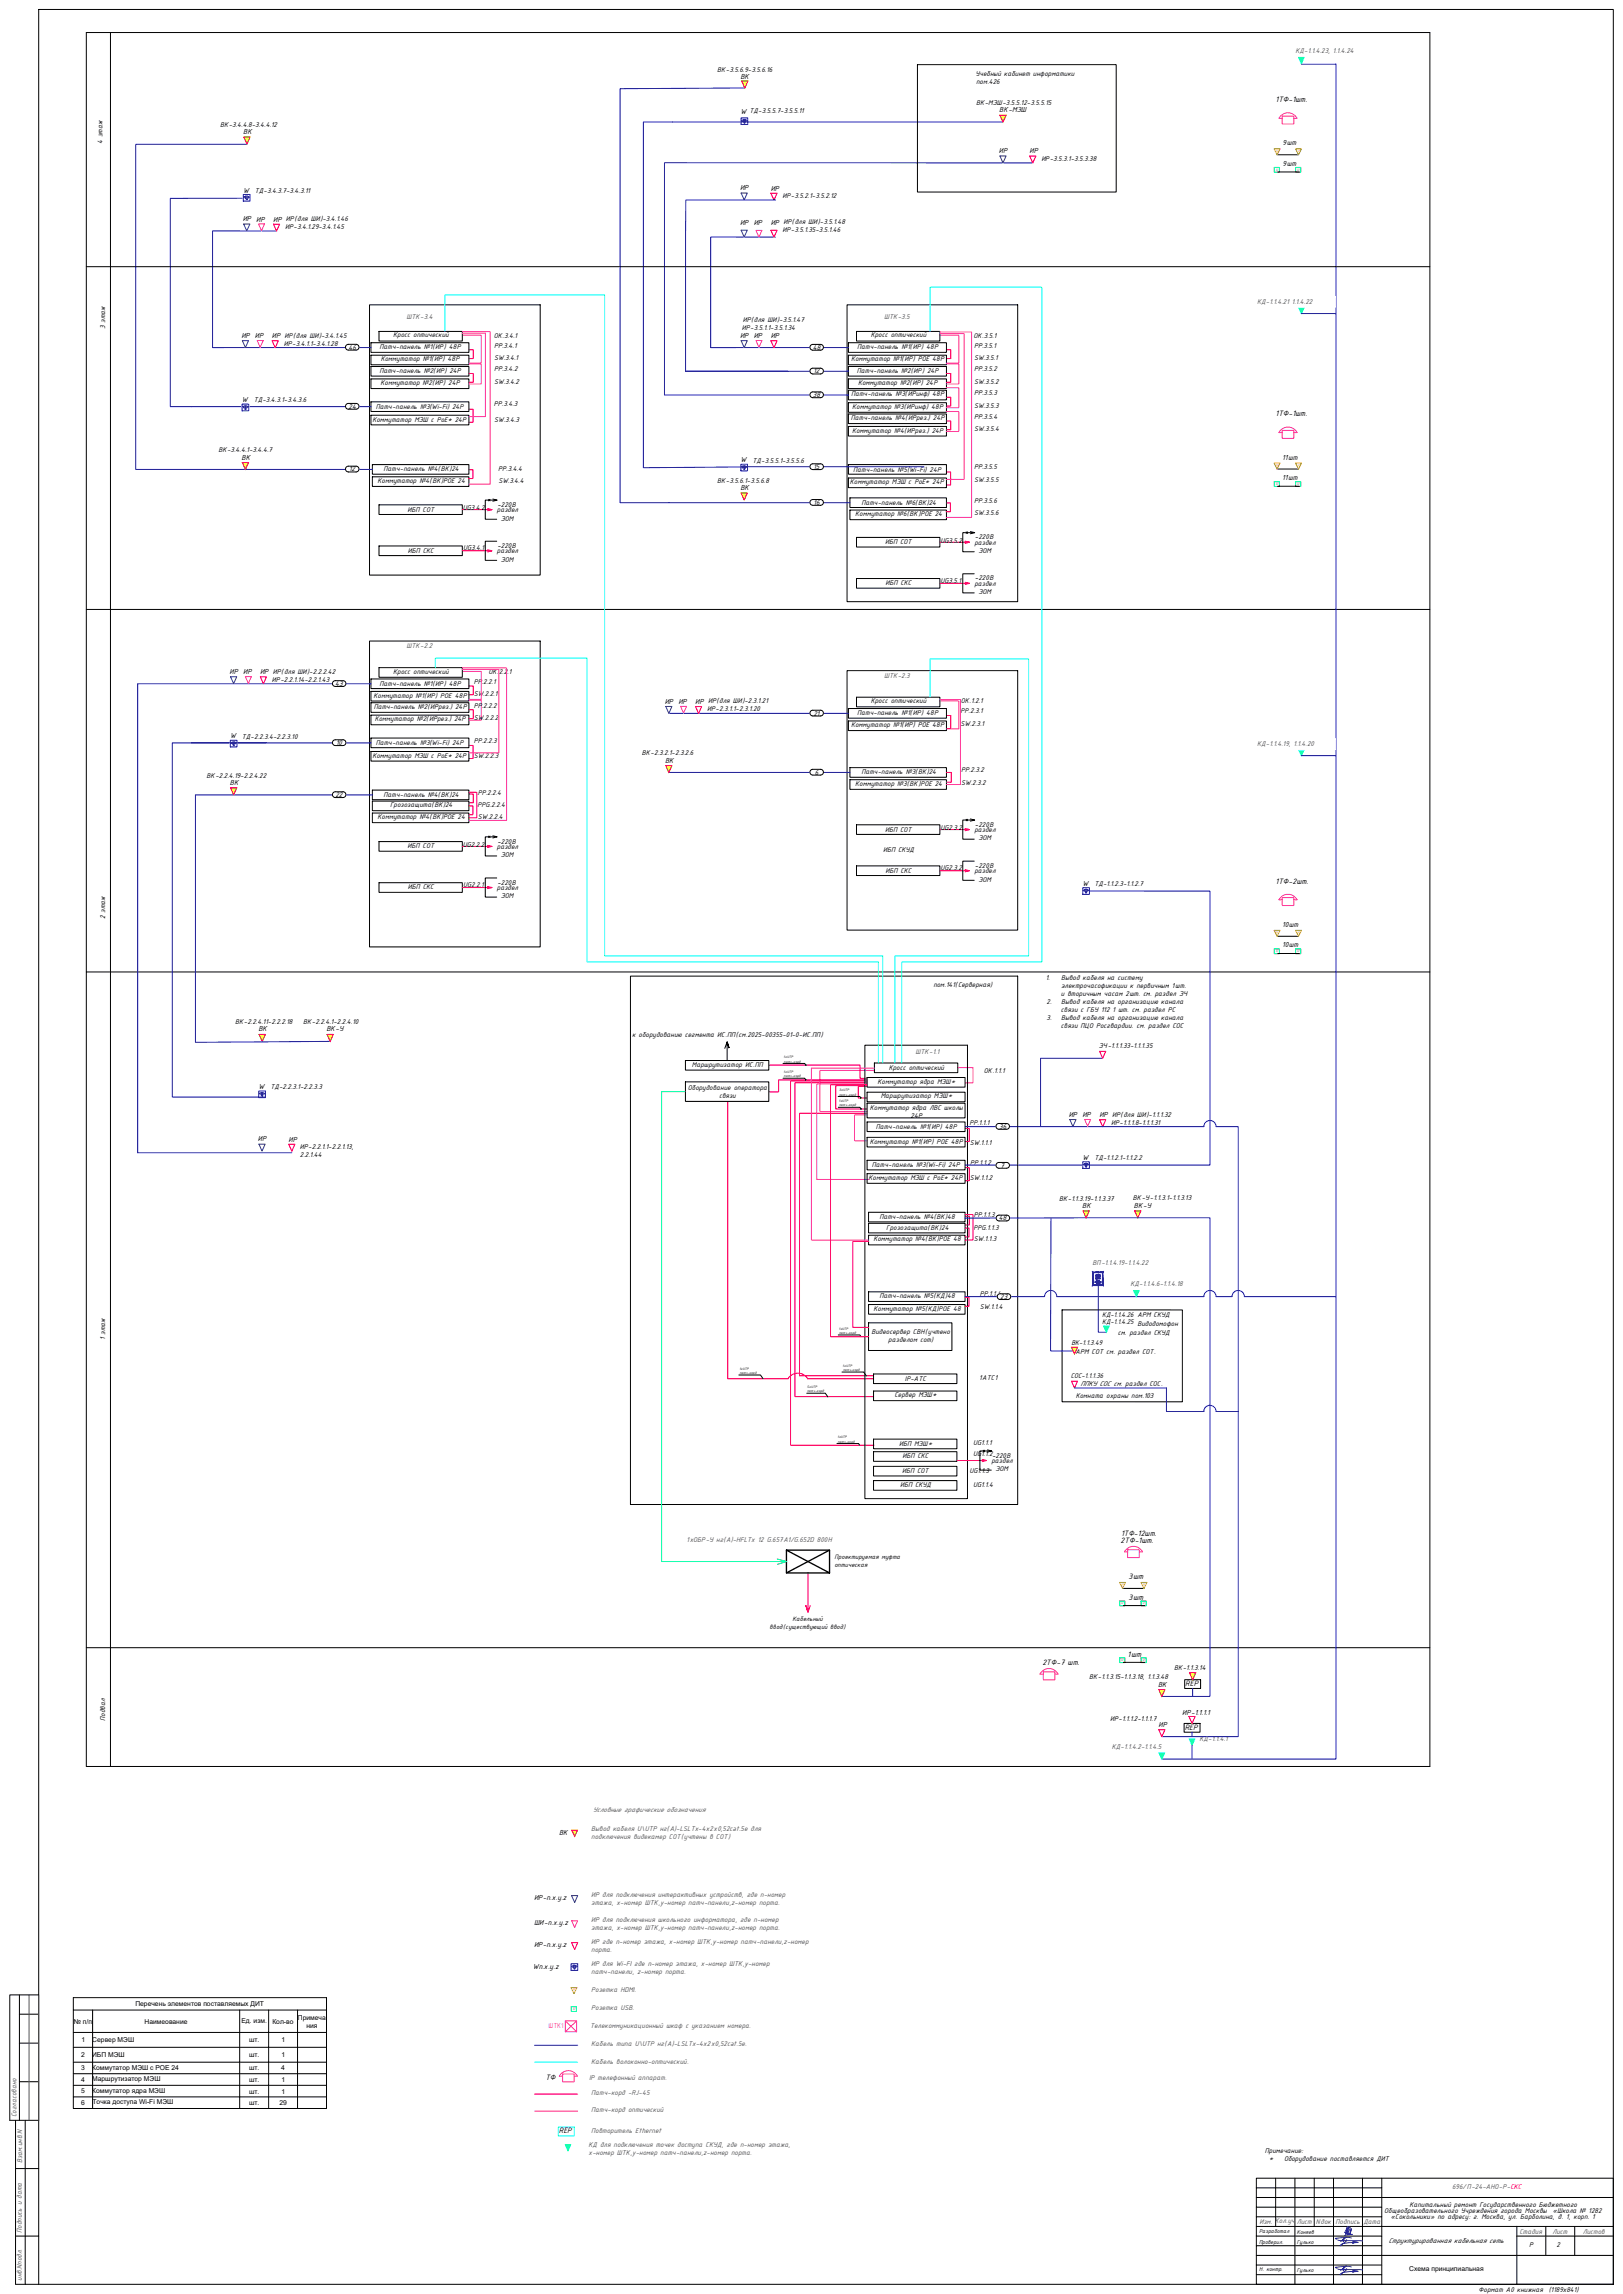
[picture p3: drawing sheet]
<svg xmlns="http://www.w3.org/2000/svg" width="841mm" height="1189mm" viewBox="0 0 841 1189" stroke-linecap="round" stroke-linejoin="round" font-family="sans-serif">
<defs><g id="words">
<g font-size="4.4">
<text x="661" y="53">1ТФ-1шт.</text>
<text x="661" y="216">1ТФ-1шт.</text>
<text x="661" y="458">1ТФ-2шт.</text>
<text x="581" y="796">1ТФ-12шт.</text>
<text x="581" y="800">2ТФ-1шт.</text>
<text x="585" y="819">3шт</text>
<text x="585" y="829">3шт</text>
<text x="540" y="863">2ТФ-7 шт.</text>
<text x="584" y="859">1шт</text>
<text x="614" y="874">REP</text>
<text x="614" y="896">REP</text>
<text x="283" y="1078">ТФ</text>
<text x="290" y="1106">REP</text>
</g>
<g font-size="4.1">
<text x="384" y="41">ВК</text>
<text x="384" y="59">W ТД-3.5.5.7-3.5.5.11</text>
<text x="518" y="58">ВК-МЭШ</text>
<text x="126" y="69">ВК</text>
<text x="665" y="75">9шт</text>
<text x="518" y="79">ИР</text>
<text x="533" y="79">ИР</text>
<text x="665" y="86">9шт</text>
<text x="126" y="100">W</text>
<text x="384" y="99">ИР</text>
<text x="399" y="99">ИР</text>
<text x="126" y="115">ИР ИР</text>
<text x="142" y="115">ИР ИР(для ШИ)-3.4.1.46</text>
<text x="384" y="116">ИР ИР</text>
<text x="399" y="117">ИР ИР(для ШИ)-3.5.1.48</text>
<text x="125" y="175">ИР ИР</text>
<text x="141" y="175">ИР ИР(для ШИ)-3.4.1.45</text>
<text x="384" y="175">ИР ИР</text>
<text x="399" y="175">ИР</text>
<text x="125" y="208">W</text>
<text x="125" y="238">ВК</text>
<text x="384" y="240">W</text>
<text x="664" y="238">11шт</text>
<text x="664" y="249">11шт</text>
<text x="384" y="254">ВК</text>
<text x="119" y="349">ИР ИР</text>
<text x="135" y="349">ИР ИР(для ШИ)-2.2.2.42</text>
<text x="344" y="365">ИР ИР</text>
<text x="360" y="365">ИР ИР(для ШИ)-2.3.1.21</text>
<text x="119" y="383">W</text>
<text x="345" y="395">ВК</text>
<text x="119" y="407">ВК</text>
<text x="561" y="459">W</text>
<text x="664" y="480">10шт</text>
<text x="664" y="491">10шт</text>
<text x="134" y="535">ВК</text>
<text x="169" y="535">ВК-У</text>
<text x="134" y="564">W</text>
<text x="554" y="579">ИР ИР</text>
<text x="570" y="579">ИР ИР(для ШИ)-1.1.1.32</text>
<text x="134" y="592">ИР</text>
<text x="149" y="592">ИР</text>
<text x="561" y="601">W</text>
<text x="561" y="626">ВК</text>
<text x="588" y="626">ВК-У</text>
<text x="600" y="874">ВК</text>
<text x="613" y="889">ИР-1.1.1.1</text>
<text x="600" y="895">ИР</text>
<text x="290" y="951">ВК</text>
<text x="277" y="985">ИР-n.х.у.z</text>
<text x="277" y="998">ШИ-n.х.у.z</text>
<text x="277" y="1009">ИР-n.х.у.z</text>
<text x="276" y="1020">Wn.х.у.z</text>
</g>
<g font-size="4">
<text x="571" y="683">КД-1.1.4.26 АРМ СКУД</text>
<text x="571" y="686">КД-1.1.4.25</text>
<text x="555" y="697">ВК-1.1.3.49</text>
<text x="555" y="714">СОС-1.1.1.36</text>
</g>
<g font-size="3.9" fill="#545454">
<text x="671" y="28">КД-1.1.4.23, 1.1.4.24</text>
<text x="651" y="158">КД-1.1.4.21 1.1.4.22</text>
<text x="211" y="166">ШТК-3.4</text>
<text x="458" y="166">ШТК-3.5</text>
<text x="211" y="336">ШТК-2.2</text>
<text x="458" y="351">ШТК-2.3</text>
<text x="651" y="387">КД-1.1.4.19, 1.1.4.20</text>
<text x="474" y="546">ШТК-1.1</text>
<text x="566" y="656">ВП-1.1.4.19-1.1.4.22</text>
<text x="586" y="667">КД-1.1.4.6-1.1.4.18</text>
<text x="356" y="799">1хОБР-У нг(А)-HFLTx 12 G.657А1/G.652D 800Н</text>
<text x="622" y="902">КД-1.1.4.1</text>
<text x="576" y="906">КД-1.1.4.2-1.1.4.5</text>
<text x="307" y="939">Условные графические обозначения</text>
<text x="306" y="949">Вывод кабеля U\UTP нг(А)-LSLTx-4х2х0,52cat.5e для</text>
<text x="306" y="953">подключения видекамер СОТ(учтены в СОТ)</text>
<text x="306" y="983">ИР для подключения интерактивных устройств, где n-номер</text>
<text x="306" y="987">этажа, х-номер ШТК,y-номер патч-панели,z-номер порта.</text>
<text x="306" y="996">ИР для подключения школьного информатора, где n-номер</text>
<text x="306" y="1000">этажа, х-номер ШТК,y-номер патч-панели,z-номер порта.</text>
<text x="306" y="1008">ИР где n-номер этажа, х-номер ШТК,y-номер патч-панели,z-номер</text>
<text x="306" y="1012">порта.</text>
<text x="306" y="1019">ИР для Wi-FI где n-номер этажа, х-номер ШТК,y-номер</text>
<text x="306" y="1023">патч-панели, z-номер порта.</text>
<text x="306" y="1033">Розетка HDMI.</text>
<text x="306" y="1042">Розетка USB.</text>
<text x="306" y="1051">Телекоммуникационный шкаф с указанием номера.</text>
<text x="306" y="1061">Кабель типа U\UTP нг(А)-LSLTx-4х2х0,52cat.5e.</text>
<text x="306" y="1069">Кабель волоконно-оптический.</text>
<text x="305" y="1078">IP телефонный аппарат.</text>
<text x="306" y="1086">Патч-корд -RJ-45</text>
<text x="9" y="1097" transform="rotate(-90 9 1097)">Согласовано</text>
<text x="306" y="1094">Патч-корд оптический</text>
<text x="306" y="1105">Повторитель Ethernet</text>
<text x="305" y="1113">КД для подключения точек доступа СКУД, где n-номер этажа,</text>
<text x="11" y="1121" transform="rotate(-90 11 1121)">Взам.инв.N</text>
<text x="305" y="1117">х-номер ШТК,y-номер патч-панели,z-номер порта.</text>
<text x="752" y="1134">696/П-24-АНО-Р-СКС</text>
<text x="11" y="1157" transform="rotate(-90 11 1157)">Подпись и дата</text>
<text x="653" y="1153">Изм. Кол.уч</text>
<text x="672" y="1153">Лист</text>
<text x="682" y="1153">Nдок</text>
<text x="692" y="1153">Подпись</text>
<text x="707" y="1152">Дата</text>
<text x="787" y="1158">Стадия</text>
<text x="804" y="1158">Лист</text>
<text x="820" y="1158">Листов</text>
<text x="11" y="1182" transform="rotate(-90 11 1182)">инв.Nподл.</text>
</g>
<g font-size="3.9">
<text x="372" y="37">ВК-3.5.6.9-3.5.6.16</text>
<text x="506" y="40">Учебный кабинет информатики</text>
<text x="506" y="44">пом.426</text>
<text x="506" y="54">ВК-МЭШ-3.5.5.12-3.5.5.15</text>
<text x="114" y="66">ВК-3.4.4.8-3.4.4.12</text>
<text x="53" y="75" transform="rotate(-90 53 75)">4 этаж</text>
<text x="540" y="83">ИР-3.5.3.1-3.5.3.38</text>
<text x="132" y="100">ТД-3.4.3.7-3.4.3.11</text>
<text x="405" y="103">ИР-3.5.2.1-3.5.2.12</text>
<text x="148" y="119">ИР-3.4.1.29-3.4.1.45</text>
<text x="405" y="120">ИР-3.5.1.35-3.5.1.46</text>
<text x="385" y="167">ИР(для ШИ)-3.5.1.47</text>
<text x="55" y="171" transform="rotate(-90 55 171)">3 этаж</text>
<text x="384" y="171">ИР-3.5.1.1-3.5.1.34</text>
<text x="147" y="179">ИР-3.4.1.1-3.4.1.28</text>
<text x="204" y="175">Кросс оптический</text>
<text x="256" y="175">ОК.3.4.1</text>
<text x="451" y="175">Кросс оптический</text>
<text x="504" y="175">ОК.3.5.1</text>
<text x="181" y="181">46</text>
<text x="197" y="181">Патч-панель №1(ИР) 48Р</text>
<text x="256" y="180">PP.3.4.1</text>
<text x="421" y="181">48</text>
<text x="444" y="181">Патч-панель №1(ИР) 48Р</text>
<text x="505" y="180">PP.3.5.1</text>
<text x="197" y="187">Коммутатор №1(ИР) 48Р</text>
<text x="256" y="187">SW.3.4.1</text>
<text x="441" y="187">Коммутатор №1(ИР) POE 48Р</text>
<text x="505" y="187">SW.3.5.1</text>
<text x="197" y="193">Патч-панель №2(ИР) 24Р</text>
<text x="256" y="192">PP.3.4.2</text>
<text x="422" y="194">12</text>
<text x="444" y="193">Патч-панель №2(ИР) 24Р</text>
<text x="505" y="192">PP.3.5.2</text>
<text x="197" y="200">Коммутатор №2(ИР) 24Р</text>
<text x="256" y="199">SW.3.4.2</text>
<text x="445" y="200">Коммутатор №2(ИР) 24Р</text>
<text x="505" y="199">SW.3.5.2</text>
<text x="131" y="209">ТД-3.4.3.1-3.4.3.6</text>
<text x="421" y="206">38</text>
<text x="441" y="205">Патч-панель №3(ИРинф) 48Р</text>
<text x="505" y="205">PP.3.5.3</text>
<text x="181" y="212">24</text>
<text x="195" y="212">Патч-панель №3(Wi-Fi) 24Р</text>
<text x="256" y="211">PP.3.4.3</text>
<text x="442" y="212">Коммутатор №3(ИРинф) 48Р</text>
<text x="505" y="211">SW.3.5.3</text>
<text x="193" y="218">Коммутатор МЭШ с PoE* 24Р</text>
<text x="256" y="219">SW.3.4.3</text>
<text x="441" y="218">Патч-панель №4(ИРрез.) 24Р</text>
<text x="505" y="217">PP.3.5.4</text>
<text x="442" y="224">Коммутатор №4(ИРрез.) 24Р</text>
<text x="505" y="223">SW.3.5.4</text>
<text x="113" y="234">ВК-3.4.4.1-3.4.4.7</text>
<text x="390" y="240">ТД-3.5.5.1-3.5.5.6</text>
<text x="181" y="244">12</text>
<text x="199" y="244">Патч-панель №4(ВК)24</text>
<text x="258" y="244">PP.3.4.4</text>
<text x="422" y="243">15</text>
<text x="442" y="244">Патч-панель №5(Wi-Fi) 24Р</text>
<text x="505" y="243">PP.3.5.5</text>
<text x="196" y="250">Коммутатор №4(ВК)POE 24</text>
<text x="258" y="250">SW.3.4.4</text>
<text x="372" y="250">ВК-3.5.6.1-3.5.6.8</text>
<text x="440" y="251">Коммутатор МЭШ с PoE* 24Р</text>
<text x="505" y="250">SW.3.5.5</text>
<text x="258" y="263">~220В</text>
<text x="422" y="262">16</text>
<text x="446" y="262">Патч-панель №6(ВК)24</text>
<text x="505" y="261">PP.3.5.6</text>
<text x="211" y="265">ИБП СОТ</text>
<text x="240" y="264">UG3.4.2</text>
<text x="257" y="266">раздел</text>
<text x="260" y="270">ЭОМ</text>
<text x="443" y="268">Коммутатор №6(ВК)POE 24</text>
<text x="505" y="267">SW.3.5.6</text>
<text x="459" y="282">ИБП СОТ</text>
<text x="487" y="281">UG3.5.2</text>
<text x="505" y="280">~220В</text>
<text x="211" y="286">ИБП СКС</text>
<text x="240" y="285">UG3.4.1</text>
<text x="257" y="287">раздел</text>
<text x="258" y="284">~220В</text>
<text x="505" y="282">раздел</text>
<text x="507" y="287">ЭОМ</text>
<text x="260" y="291">ЭОМ</text>
<text x="459" y="303">ИБП СКС</text>
<text x="487" y="302">UG3.5.1</text>
<text x="505" y="304">раздел</text>
<text x="505" y="301">~220В</text>
<text x="507" y="308">ЭОМ</text>
<text x="141" y="353">ИР-2.2.1.14-2.2.1.43</text>
<text x="204" y="349">Кросс оптический</text>
<text x="253" y="349">ОК.2.2.1</text>
<text x="174" y="356">43</text>
<text x="197" y="355">Патч-панель №1(ИР) 48Р</text>
<text x="245" y="354">PP.2.2.1</text>
<text x="194" y="362">Коммутатор №1(ИР) POE 48Р</text>
<text x="245" y="361">SW.2.2.1</text>
<text x="451" y="364">Кросс оптический</text>
<text x="498" y="365">ОК.1.2.1</text>
<text x="194" y="367">Патч-панель №2(ИРрез.) 24Р</text>
<text x="245" y="367">PP.2.2.2</text>
<text x="366" y="369">ИР-2.3.1.1-2.3.1.20</text>
<text x="421" y="371">21</text>
<text x="444" y="371">Патч-панель №1(ИР) 48Р</text>
<text x="498" y="369">PP.2.3.1</text>
<text x="194" y="374">Коммутатор №2(ИРрез.) 24Р</text>
<text x="245" y="373">SW.2.2.2</text>
<text x="441" y="377">Коммутатор №1(ИР) POE 48Р</text>
<text x="498" y="376">SW.2.3.1</text>
<text x="125" y="383">ТД-2.2.3.4-2.2.3.10</text>
<text x="174" y="386">10</text>
<text x="195" y="386">Патч-панель №3(Wi-Fi) 24Р</text>
<text x="246" y="385">PP.2.2.3</text>
<text x="193" y="393">Коммутатор МЭШ с PoE* 24Р</text>
<text x="245" y="393">SW.2.2.3</text>
<text x="333" y="391">ВК-2.3.2.1-2.3.2.6</text>
<text x="422" y="401">6</text>
<text x="446" y="401">Патч-панель №3(ВК)24</text>
<text x="498" y="400">PP.2.3.2</text>
<text x="107" y="403">ВК-2.2.4.19-2.2.4.22</text>
<text x="443" y="407">Коммутатор №3(ВК)POE 24</text>
<text x="498" y="407">SW.2.3.2</text>
<text x="174" y="413">22</text>
<text x="199" y="413">Патч-панель №4(ВК)24</text>
<text x="248" y="412">PP.2.2.4</text>
<text x="202" y="418">Грозозащита(ВК)24</text>
<text x="248" y="418">PPG.2.2.4</text>
<text x="196" y="425">Коммутатор №4(ВК)POE 24</text>
<text x="248" y="424">SW.2.2.4</text>
<text x="459" y="431">ИБП СОТ</text>
<text x="487" y="430">UG2.3.2</text>
<text x="505" y="431">раздел</text>
<text x="505" y="428">~220В</text>
<text x="258" y="437">~220В</text>
<text x="507" y="436">ЭОМ</text>
<text x="211" y="440">ИБП СОТ</text>
<text x="240" y="439">UG2.2.2</text>
<text x="257" y="440">раздел</text>
<text x="458" y="441">ИБП СКУД</text>
<text x="260" y="444">ЭОМ</text>
<text x="505" y="450">~220В</text>
<text x="459" y="452">ИБП СКС</text>
<text x="487" y="451">UG2.3.2</text>
<text x="505" y="453">раздел</text>
<text x="211" y="461">ИБП СКС</text>
<text x="240" y="460">UG2.2.1</text>
<text x="257" y="461">раздел</text>
<text x="258" y="458">~220В</text>
<text x="507" y="457">ЭОМ</text>
<text x="567" y="459">ТД-1.1.2.3-1.1.2.7</text>
<text x="260" y="466">ЭОМ</text>
<text x="55" y="476" transform="rotate(-90 55 476)">2 этаж</text>
<text x="542" y="508">1.</text>
<text x="550" y="508">Вывод кабеля на систему</text>
<text x="484" y="512">пом.141(Серверная)</text>
<text x="550" y="512">электрочасофикации к первичным 1шт.</text>
<text x="542" y="520">2.</text>
<text x="550" y="516">и вторичным часам 2шт. см. раздел ЭЧ</text>
<text x="550" y="520">Вывод кабеля на организацию канала</text>
<text x="550" y="524">связи с ГБУ 112 1 шт. см. раздел РС</text>
<text x="122" y="531">ВК-2.2.4.11-2.2.2.18</text>
<text x="157" y="531">ВК-2.2.4.1-2.2.4.10</text>
<text x="542" y="529">3.</text>
<text x="550" y="533">связи ПЦО Росгвардии. см. раздел СОС</text>
<text x="550" y="529">Вывод кабеля на организацию канала</text>
<text x="328" y="538">к оборудованию сегмента ИС.ПП(см.2025-00355-01-0-ИС.ПП)</text>
<text x="569" y="543">ЭЧ-1.1.1.33-1.1.1.35</text>
<text x="359" y="553">Маршрутизатор ИС.ПП</text>
<text x="461" y="555">Кросс оптический</text>
<text x="510" y="556">ОК.1.1.1</text>
<text x="455" y="562">Коммутатор ядра МЭШ*</text>
<text x="140" y="565">ТД-2.2.3.1-2.2.3.3</text>
<text x="356" y="565">Оборудование оператора</text>
<text x="373" y="569">связи</text>
<text x="456" y="569">Маршрутизатор МЭШ*</text>
<text x="451" y="575">Коммутатор ядра ЛВС школы</text>
<text x="472" y="579">24Р</text>
<text x="454" y="585">Патч-панель №1(ИР) 48Р</text>
<text x="502" y="583">PP.1.1.1</text>
<text x="518" y="585">36</text>
<text x="576" y="583">ИР-1.1.1.8-1.1.1.31</text>
<text x="451" y="593">Коммутатор №1(ИР) POE 48Р</text>
<text x="503" y="593">SW.1.1.1</text>
<text x="155" y="596">ИР-2.2.1.1-2.2.1.13,</text>
<text x="155" y="600">2.2.1.44</text>
<text x="452" y="605">Патч-панель №3(Wi-Fi) 24Р</text>
<text x="503" y="604">PP.1.1.2</text>
<text x="519" y="605">7</text>
<text x="567" y="601">ТД-1.1.2.1-1.1.2.2</text>
<text x="450" y="612">Коммутатор МЭШ с PoE* 24Р</text>
<text x="503" y="612">SW.1.1.2</text>
<text x="549" y="622">ВК-1.1.3.19-1.1.3.37</text>
<text x="587" y="622">ВК-У-1.1.3.1-1.1.3.13</text>
<text x="456" y="632">Патч-панель №4(ВК)48</text>
<text x="505" y="631">PP.1.1.3</text>
<text x="518" y="632">48</text>
<text x="459" y="637">Грозозащита(ВК)24</text>
<text x="505" y="637">PPG.1.1.3</text>
<text x="453" y="643">Коммутатор №4(ВК)POE 48</text>
<text x="505" y="643">SW.1.1.3</text>
<text x="508" y="672">PP.1.1.4</text>
<text x="456" y="673">Патч-панель №5(КД)48</text>
<text x="518" y="673">23</text>
<text x="453" y="679">Коммутатор №5(КД)POE 48</text>
<text x="508" y="679">SW.1.1.4</text>
<text x="589" y="687">Видодомофон</text>
<text x="55" y="695" transform="rotate(-90 55 695)">1 этаж</text>
<text x="452" y="691">Видеосервер СВН(учтено</text>
<text x="460" y="696">разделом сот)</text>
<text x="579" y="692">см. раздел СКУД</text>
<text x="557" y="702">АРМ СОТ см. раздел СОТ.</text>
<text x="469" y="716">IP-АТС</text>
<text x="507" y="715">1АТС1</text>
<text x="560" y="718">ППКУ СОС см. раздел СОС.</text>
<text x="463" y="724">Сервер МЭШ*</text>
<text x="557" y="725">Комната охраны пом.103</text>
<text x="466" y="749">ИБП МЭШ*</text>
<text x="504" y="749">UG1.1.1</text>
<text x="468" y="756">ИБП СКС</text>
<text x="504" y="754">UG1.1.2</text>
<text x="514" y="755">~220В</text>
<text x="514" y="758">раздел</text>
<text x="467" y="763">ИБП СОТ</text>
<text x="502" y="763">UG1.1.3</text>
<text x="516" y="763">ЭОМ</text>
<text x="466" y="771">ИБП СКУД</text>
<text x="504" y="771">UG1.1.4</text>
<text x="608" y="866">ВК-1.1.3.14</text>
<text x="564" y="870">ВК-1.1.3.15-1.1.3.18, 1.1.3.48</text>
<text x="55" y="892" transform="rotate(-90 55 892)">Подвал</text>
<text x="575" y="892">ИР-1.1.1.2-1.1.1.7</text>
<text x="655" y="1116">Примечание:</text>
<text x="658" y="1120">*</text>
<text x="665" y="1120">Оборудование поставляется ДИТ</text>
<text x="730" y="1144">Капитальный ремонт Государственного Бюджетного</text>
<text x="717" y="1147">Общеобразовательного Учреждения города Москвы</text>
<text x="721" y="1150">«Сокольники» по адресу: г. Москва, ул. Барболина, д. 1, корп. 1</text>
<text x="805" y="1147">«Школа № 1282</text>
<text x="720" y="1162">Структурированная кабельная сеть</text>
<text x="792" y="1164">Р</text>
<text x="807" y="1164">2</text>
<text x="766" y="1188">Формат А0 книжная</text>
<text x="803" y="1188">(1189х841)</text>
</g>
<text font-size="3.9" fill="#f0f" x="284" y="1051">ШТК1</text>
<g font-size="3.6">
<text x="433" y="808">Проектируемая муфта</text>
<text x="432" y="812">оптическая</text>
<text x="399" y="844">ввод(существующий ввод)</text>
<text x="411" y="840">Кабельный</text>
</g>
<g font-size="3.5">
<text x="70" y="1039">Перечень элементов поставляемых ДИТ</text>
<text x="38" y="1049">№ п/п</text>
<text x="75" y="1049">Наимеование</text>
<text x="125" y="1049">Ед. изм.</text>
<text x="141" y="1049">Кол-во</text>
<text x="154" y="1047">Примеча</text>
<text x="159" y="1051">ния</text>
<text x="42" y="1058">1</text>
<text x="48" y="1058">Сервер МЭШ</text>
<text x="129" y="1058">шт.</text>
<text x="146" y="1058">1</text>
<text x="42" y="1066">2</text>
<text x="48" y="1066">ИБП МЭШ</text>
<text x="129" y="1066">шт.</text>
<text x="146" y="1066">1</text>
<text x="42" y="1073">3</text>
<text x="48" y="1073">Коммутатор МЭШ с POE 24</text>
<text x="129" y="1073">шт.</text>
<text x="146" y="1073">4</text>
<text x="42" y="1079">4</text>
<text x="48" y="1079">Маршрутизатор МЭШ</text>
<text x="129" y="1079">шт.</text>
<text x="146" y="1079">1</text>
<text x="42" y="1085">5</text>
<text x="48" y="1085">Коммутатор ядра МЭШ</text>
<text x="129" y="1085">шт.</text>
<text x="146" y="1085">1</text>
<text x="42" y="1091">6</text>
<text x="48" y="1091">Точка доступа Wi-Fi МЭШ</text>
<text x="129" y="1091">шт.</text>
<text x="145" y="1091">29</text>
<text x="730" y="1177">Схема принципиальная</text>
</g>
<g font-size="3.1">
<text x="652" y="1157">Разработал</text>
<text x="672" y="1158">Коняев</text>
<text x="652" y="1163">Проверил.</text>
<text x="672" y="1163">Гулько</text>
<text x="652" y="1177">Н. контр.</text>
<text x="672" y="1177">Гулько</text>
</g>
<g font-size="2" fill="#f26722">
<text x="663" y="78" transform="rotate(180 663 78)">H</text>
<text x="674" y="78" transform="rotate(180 674 78)">H</text>
<text x="663" y="240" transform="rotate(180 663 240)">H</text>
<text x="674" y="240" transform="rotate(180 674 240)">H</text>
<text x="663" y="483" transform="rotate(180 663 483)">H</text>
<text x="674" y="483" transform="rotate(180 674 483)">H</text>
<text x="582" y="820" transform="rotate(180 582 820)">H</text>
<text x="594" y="820" transform="rotate(180 594 820)">H</text>
<text x="298" y="1030" transform="rotate(180 298 1030)">H</text>
</g>
<g font-size="2" fill="#0f0">
<text x="661" y="89">U</text>
<text x="672" y="89">U</text>
<text x="661" y="251">U</text>
<text x="672" y="251">U</text>
<text x="661" y="494">U</text>
<text x="672" y="494">U</text>
<text x="581" y="832">U</text>
<text x="592" y="832">U</text>
<text x="581" y="861">U</text>
<text x="592" y="861">U</text>
<text x="297" y="1042">U</text>
</g>
<g font-size="1.9">
<text x="406" y="548">1хUTP</text>
<text x="406" y="551">патч-корд</text>
<text x="406" y="556">1хUTP</text>
<text x="406" y="558">патч-корд</text>
<text x="435" y="565">3хUTP</text>
<text x="435" y="568">патч-корд</text>
<text x="435" y="571">1хUTP</text>
<text x="435" y="573">патч-корд</text>
<text x="435" y="689">1хUTP</text>
<text x="435" y="691">патч-корд</text>
<text x="383" y="710">1хUTP</text>
<text x="383" y="712">патч-корд</text>
<text x="437" y="708">1хUTP</text>
<text x="437" y="711">патч-корд</text>
<text x="418" y="719">5хUTP</text>
<text x="418" y="722">патч-корд</text>
<text x="434" y="745">1хUTP</text>
<text x="434" y="748">патч-корд</text>
</g>
</g></defs>
<g fill="none" stroke="#000" stroke-width=".52">
<path d="M45 17h696v898h-696zM57 17v898M45 138h696M45 316h696M45 504h696M45 854h696M38 1035h131v58h-131zM38 1042h131M38 1053h131M48 1042v51M124 1042v51M139 1042v51"/>
<path d="M154 1042v51M38 1061h131M38 1069h131M38 1075h131M38 1081h131M38 1087h131"/>
</g>
<path d="M293 1053l6-6v6h-6v-6l6 6M293 1047h6" fill="none" stroke="#f0f" stroke-width=".52"/>
<g fill="#fff" stroke="#fff" stroke-width=".52">
<path d="M296 1030h3l-2 3z"/>
<path d="M580 820h3l-1 3z"/>
<path d="M591 820h3l-1 3z"/>
<path d="M660 482h3l-1 3z"/>
<path d="M671 482h3l-1 3z"/>
<path d="M660 240h3l-1 3z"/>
<path d="M671 240h3l-1 3z"/>
<path d="M660 77h3l-1 3z"/>
<path d="M671 77h3l-1 3z"/>
<path d="M569 659h2zM566 659h5z"/>
<path d="M566 659l5 5v-5zM566 659l5 5h-5z"/>
<path d="M569 664h2zM569 664h2z"/>
<path d="M566 664h3zM566 664h3z"/>
<path d="M569 664h2zM569 664h2z"/>
<path d="M566 664h3zM566 664h3z"/>
<path d="M569 664h2zM569 664h2z"/>
<path d="M566 664h3zM566 664h3z"/>
<path d="M569 664h2zM569 664h2z"/>
<path d="M566 664h3zM566 664h2z"/>
<path d="M570 664h1zM570 664h1z"/>
<path d="M566 664h2zM566 664h2z"/>
<path d="M570 664h1zM570 664h1z"/>
<path d="M566 664h2zM566 664h2z"/>
<path d="M570 664h1zM570 664h1z"/>
<path d="M566 664h2zM566 664h2z"/>
<path d="M570 664h1zM570 664h1z"/>
<path d="M566 664h2zM566 664h2z"/>
<path d="M570 664l1 1zM570 664l1 1z"/>
<path d="M566 664l2 1zM566 664l2 1z"/>
<path d="M570 665h1zM570 665h1z"/>
<path d="M566 665h2zM566 665h2z"/>
<path d="M570 665h1zM570 665h1z"/>
<path d="M566 665h2zM566 665h2z"/>
<path d="M570 665h1zM570 665h1z"/>
<path d="M566 665h2zM566 665h2z"/>
<path d="M570 665h1zM569 665h2z"/>
<path d="M566 665h3zM566 665h3z"/>
<path d="M569 665h2zM569 665h2z"/>
<path d="M566 665h3zM566 665h3z"/>
<path d="M569 665h2zM569 665h2z"/>
<path d="M566 665h3zM566 665h3z"/>
<path d="M569 665h2zM569 665h2z"/>
<path d="M566 665h3zM566 665h3z"/>
<path d="M566 665l5 1v-1zM566 665l5 1h-5z"/>
<path d="M566 666h3zM566 666h5z"/>
</g>
<g fill="#fff" stroke="#fff" stroke-width=".52">
<path d="M296 1030h3l-2 3z"/>
<path d="M580 820h3l-1 3z"/>
<path d="M591 820h3l-1 3z"/>
<path d="M660 482h3l-1 3z"/>
<path d="M671 482h3l-1 3z"/>
<path d="M660 240h3l-1 3z"/>
<path d="M671 240h3l-1 3z"/>
<path d="M660 77h3l-1 3z"/>
<path d="M671 77h3l-1 3z"/>
<path d="M296 1040l3 2v-2zM296 1040l3 2h-3z"/>
<path d="M580 830l3 2v-2zM580 830l3 2h-3z"/>
<path d="M591 830l3 2v-2zM591 830l3 2h-3z"/>
<path d="M660 492l3 2v-2zM660 492l3 2h-3z"/>
<path d="M671 492l3 2v-2zM671 492l3 2h-3z"/>
<path d="M660 250l3 2v-2zM660 250l3 2h-3z"/>
<path d="M671 250l3 2v-2zM671 250l3 2h-3z"/>
<path d="M660 87l3 2v-2zM660 87l3 2h-3z"/>
<path d="M671 87l3 2v-2zM671 87l3 2h-3z"/>
<path d="M580 859l3 3v-3zM580 859l3 3h-3z"/>
<path d="M591 859l3 3v-3zM591 859l3 3h-3z"/>
</g>
<path d="M660 77h3l-1 3zM671 77h3l-1 3zM660 240h3l-1 3zM671 240h3l-1 3zM660 482h3l-1 3zM671 482h3l-1 3zM580 820h3l-1 3zM591 820h3l-1 3zM296 1030h3l-2 3z" fill="none" stroke="#f26722" stroke-width=".52"/>
<path d="M660 87h3v2h-3zM671 87h3v2h-3zM660 250h3v2h-3zM671 250h3v2h-3zM660 492h3v2h-3zM671 492h3v2h-3zM580 830h3v2h-3zM591 830h3v2h-3zM580 859h3v3h-3zM591 859h3v3h-3zM296 1040h3v2h-3z" fill="none" stroke="#0f0" stroke-width=".52"/>
<g fill="#ff0" stroke="#ff0" stroke-width=".52">
<path d="M296 948h3l-1 4z"/>
<path d="M561 628h3l-1 3z"/>
<path d="M588 628h3l-1 3z"/>
<path d="M600 876h4l-2 3z"/>
<path d="M134 536h3l-1 4z"/>
<path d="M119 408h4l-2 4z"/>
<path d="M345 397h3l-1 3z"/>
<path d="M126 240h3l-2 3z"/>
<path d="M384 256h3l-1 3z"/>
<path d="M384 42h4l-2 4z"/>
<path d="M518 60h3l-1 3z"/>
<path d="M126 71h4l-2 4z"/>
<path d="M170 536h3l-2 4z"/>
<path d="M555 698h3l-1 4z"/>
<path d="M616 867h4l-2 3z"/>
</g>
<path d="M296 948h3l-1 4z" fill="none" stroke="#f00" stroke-width=".52"/>
<path d="M277 1060h22" fill="none" stroke="#00f" stroke-width=".52"/>
<path d="M277 1069h22" fill="none" stroke="#0ff" stroke-width=".52"/>
<!-- layer: _0 -->
<g fill="#fff" stroke="#fff" stroke-width=".52">
<path d="M296 982h3l-1 4z"/>
<path d="M296 1007h3l-1 3z"/>
<path d="M294 1073h1z"/>
<path d="M554 580h4l-2 4z"/>
<path d="M570 580h3l-2 4z"/>
<path d="M587 801h1z"/>
<path d="M119 351h4l-2 3z"/>
<path d="M135 351h3l-1 3z"/>
<path d="M345 366h3l-1 4z"/>
<path d="M360 366h4l-2 4z"/>
<path d="M126 177h3l-2 3z"/>
<path d="M141 177h3l-1 3z"/>
<path d="M384 177h3l-1 3z"/>
<path d="M399 177h4l-2 3z"/>
<path d="M384 100h3l-1 4z"/>
<path d="M399 100h4l-2 4z"/>
<path d="M384 119h3l-1 4z"/>
<path d="M399 119h4l-2 4z"/>
<path d="M518 81h3l-1 3z"/>
<path d="M534 81h3l-2 3z"/>
<path d="M126 116h3l-1 4z"/>
<path d="M142 116h3l-2 4z"/>
<path d="M134 593h3l-1 4z"/>
<path d="M150 593h3l-2 4z"/>
<path d="M600 896h4l-2 4z"/>
<path d="M543 865h1z"/>
<path d="M667 464h1z"/>
<path d="M667 221h1z"/>
<path d="M667 58h1z"/>
<path d="M570 545h3l-2 3z"/>
<path d="M616 890h3l-1 3z"/>
<path d="M555 716h3l-1 3z"/>
<path d="M294 1073h2zM293 1073h3z"/>
<path d="M293 1073h3zM293 1073h3z"/>
<path d="M293 1073l4 1zM292 1074h5z"/>
<path d="M292 1074h6zM292 1074h6z"/>
<path d="M292 1074h6zM291 1074h1h6z"/>
<path d="M291 1074l7 1zM291 1074l7 1h-7z"/>
<path d="M298 1075h1zM298 1075h1z"/>
<path d="M291 1075h1zM291 1075h1z"/>
<path d="M298 1075h1zM298 1075h1h-1z"/>
<path d="M291 1075h1zM291 1075h1h-2z"/>
<path d="M298 1075l1 1v-1zM298 1075l1 1h-1z"/>
<path d="M292 1075l6 1v-1zM292 1075l6 1h-6z"/>
<path d="M290 1075l2 1v-1zM290 1075l2 1h-2z"/>
<path d="M292 1076l6 3v-3zM292 1076l6 3h-6z"/>
<path d="M296 1018l3 3v-3zM296 1018l3 3v-3zM296 1018l3 3h-3zM296 1018l3 3h-3z"/>
<path d="M561 602l4 4v-4zM561 602l4 4v-4zM561 602l4 4h-4zM561 602l4 4h-4z"/>
<path d="M587 801l2 1zM586 802h3z"/>
<path d="M586 802h3zM585 802h4z"/>
<path d="M585 802h5zM585 802h5z"/>
<path d="M585 802h5zM584 802h6z"/>
<path d="M584 802l7 1zM584 803v-1l7 1z"/>
<path d="M584 803h7zM584 803h7h-8z"/>
<path d="M590 803h1zM590 803h1z"/>
<path d="M583 803h1zM583 803h1z"/>
<path d="M590 803l2 1zM590 803l2 1h-2z"/>
<path d="M583 803l1 1v-1zM583 803l1 1h-1z"/>
<path d="M590 804h2zM590 804h2h-2z"/>
<path d="M584 803l6 1v-1zM584 803l6 1h-6z"/>
<path d="M583 804h1zM583 804h1h-1z"/>
<path d="M584 804l6 3v-3zM584 804l6 3h-6z"/>
<path d="M119 384l4 3v-3zM119 384l4 3v-3zM119 384l4 3h-4zM119 384l4 3h-4z"/>
<path d="M134 565l4 4v-4zM134 565l4 4v-4zM134 565l4 4h-4zM134 565l4 4h-4z"/>
<path d="M125 209l4 4v-4zM125 209l4 4v-4zM125 209l4 4h-4zM125 209l4 4h-4z"/>
<path d="M384 241l3 3v-3zM384 241l3 3v-3zM384 241l3 3h-3zM384 241l3 3h-3z"/>
<path d="M561 460l4 4v-4zM561 460l4 4v-4zM561 460l4 4h-4zM561 460l4 4h-4z"/>
<path d="M384 61l4 4v-4zM384 61l4 4v-4zM384 61l4 4h-4zM384 61l4 4h-4z"/>
<path d="M126 101l4 3v-3zM126 101l4 3v-3zM126 101l4 3h-4zM126 101l4 3h-4z"/>
<path d="M543 865h2zM542 865h3z"/>
<path d="M542 865h4zM542 865h4z"/>
<path d="M542 865h4zM541 865h5z"/>
<path d="M541 865l6 1zM541 866h6z"/>
<path d="M541 866h6zM540 866h1h6z"/>
<path d="M540 866h8zM540 866h8h-8z"/>
<path d="M547 866l1 1zM547 866l1 1z"/>
<path d="M540 866l1 1zM540 866l1 1z"/>
<path d="M547 867h1zM547 867h1h-1z"/>
<path d="M540 867h1zM540 867h1h-2z"/>
<path d="M547 867l1 1v-1zM547 867l1 1h-1z"/>
<path d="M541 866l6 2v-2zM541 866l6 2h-6z"/>
<path d="M539 867l2 1v-1zM539 867l2 1h-2z"/>
<path d="M541 868l6 3v-3zM541 868l6 3h-6z"/>
<path d="M667 464h2zM666 464h3z"/>
<path d="M666 464h3zM666 464h3z"/>
<path d="M666 464h4zM665 464h5z"/>
<path d="M665 464h5zM664 464h6z"/>
<path d="M664 464l7 1zM664 465v-1l7 1z"/>
<path d="M664 465h7zM664 465h7z"/>
<path d="M670 465h1zM670 465h1z"/>
<path d="M670 465l2 1zM670 465l2 1h-2z"/>
<path d="M663 465l1 1v-1zM663 465l1 1h-1z"/>
<path d="M670 466h2zM670 466h2h-2z"/>
<path d="M664 465l6 1v-1zM664 465l6 1h-6z"/>
<path d="M663 466h1zM663 466h1h-1z"/>
<path d="M664 466l6 3v-3zM664 466l6 3h-6z"/>
<path d="M667 221h2zM666 221h3z"/>
<path d="M666 221l3 1zM666 222h3z"/>
<path d="M666 222h4zM665 222h5z"/>
<path d="M665 222h5zM664 222h6z"/>
<path d="M664 222l7 1zM664 223v-1l7 1z"/>
<path d="M664 223h7zM664 223h7h-7z"/>
<path d="M670 223h1zM670 223h1z"/>
<path d="M670 223l2 1zM670 223l2 1h-2z"/>
<path d="M663 223l1 1v-1zM663 223l1 1h-1z"/>
<path d="M670 224h2zM670 224h2h-2z"/>
<path d="M664 223l6 1v-1zM664 223l6 1h-6z"/>
<path d="M663 224h1zM663 224h1h-1z"/>
<path d="M664 224l6 3v-3zM664 224l6 3h-6z"/>
<path d="M667 58l2 1zM666 59h3z"/>
<path d="M666 59h3zM666 59h3z"/>
<path d="M666 59h4zM665 59h5z"/>
<path d="M665 59h5zM664 59h6z"/>
<path d="M664 59l7 1zM664 60v-1l7 1z"/>
<path d="M664 60h7zM664 60h7z"/>
<path d="M670 60h1zM670 60h1z"/>
<path d="M670 60l2 1zM670 60l2 1h-2z"/>
<path d="M663 60l1 1v-1zM663 60l1 1h-1z"/>
<path d="M670 61h2zM670 61h2h-2z"/>
<path d="M664 60l6 1v-1zM664 60l6 1h-6z"/>
<path d="M663 61h1zM663 61h1h-1z"/>
<path d="M664 61l6 3v-3zM664 61l6 3h-6z"/>
</g>
<path d="M518 81h3l-1 3zM126 116h3l-1 4zM384 100h3l-1 4zM384 119h3l-1 4zM126 177h3l-2 3zM384 177h3l-1 3zM119 351h4l-2 3zM345 366h3l-1 4zM134 593h3l-1 4zM554 580h4l-2 4zM296 982h3l-1 4z" fill="none" stroke="#105689" stroke-width=".52"/>
<g fill="none" stroke="#f00" stroke-width=".52">
<path d="M534 81h3l-2 3zM142 116h3l-2 4zM399 100h4l-2 4zM399 119h4l-2 4zM141 177h3l-1 3zM399 177h4l-2 3zM135 351h3l-1 3zM360 366h4l-2 4zM570 545h3l-2 3zM150 593h3l-2 4zM570 580h3l-2 4zM555 716h3l-1 3z"/>
<path d="M600 896h4l-2 4zM616 890h3l-1 3zM296 1007h3l-1 3z"/>
</g>
<g fill="#fff" stroke="#fff" stroke-width=".52">
<path d="M296 995h3l-1 4z"/>
<path d="M562 580h3l-1 4z"/>
<path d="M127 351h3l-1 3z"/>
<path d="M353 366h3l-2 4z"/>
<path d="M133 176h3l-1 4z"/>
<path d="M392 176h3l-2 4z"/>
<path d="M392 119h3l-2 4z"/>
<path d="M134 116h3l-1 4z"/>
</g>
<path d="M134 116h3l-1 4zM392 119h3l-2 4zM133 176h3l-1 4zM392 176h3l-2 4zM127 351h3l-1 3zM353 366h3l-2 4zM562 580h3l-1 4zM296 995h3l-1 4z" fill="none" stroke="#f0f" stroke-width=".52"/>
<g fill="none" stroke="#f0f" stroke-width=".52">
<path d="M663 61a5 5 0 0 1 9 0M663 61h1M664 60h6v4h-6zM670 61h2M664 223h6v4h-6zM664 224h-1a5 5 0 0 1 9 0h-2M664 465h6v4h-6zM664 466h-1a5 5 0 0 1 9 0h-2M584 803h6v4h-6zM584 804h-1a5 5 0 0 1 9 0h-2M541 866h6v5h-6zM547 868h1"/>
<path d="M548 868a5 5 0 0 0-9 0h2M292 1075h6v4h-6zM292 1076h-2a5 5 0 0 1 9 0h-1"/>
</g>
<path d="M384 61v4M126 101v3M125 209v4M384 241v3M119 384v3M561 460v4M134 565v4M561 602v4M296 1018v3" fill="none" stroke="#fff" stroke-width=".52"/>
<g fill="#fff" stroke="#fff" stroke-width=".52">
<path d="M299 1018l-3 3h3zM296 1018h3l-3 3z"/>
<path d="M565 602l-4 4h4zM561 602h4l-4 4z"/>
<path d="M123 384l-4 3h4zM119 384h4l-4 3z"/>
<path d="M138 565l-4 4h4zM134 565h4l-4 4z"/>
<path d="M125 213h4v-4zM125 209h4l-4 4z"/>
<path d="M387 241l-3 3h3zM384 241h3l-3 3z"/>
<path d="M561 464h4v-4zM561 460h4l-4 4z"/>
<path d="M384 65h4v-4zM384 61h4l-4 4z"/>
<path d="M130 101l-4 3h4zM126 101h4l-4 3z"/>
</g>
<g fill="none" stroke="#00f" stroke-width=".52">
<path d="M384 61h4v4h-4zM384 63a1.9 1.9 0 0 1 3 0M385 63l1-1 1 1M385 63h1M126 101h4v3h-4zM126 102a1.9 1.9 0 0 1 3 0M127 103l1-1 1 1M127 103h1M125 209h4v4h-4zM126 211a1.9 1.9 0 0 1 3 0M126 211h1h1M126 212h2"/>
<path d="M384 241h3v3h-3zM384 242a1.9 1.9 0 0 1 3 0M385 242h1h1M385 243h1M119 384h4v3h-4zM120 385a1.9 1.9 0 0 1 3 0M120 385h1h1M120 386h2M561 460h4v4h-4zM561 461a1.9 1.9 0 0 1 3 0M562 462l1-1 1 1M562 462h1"/>
<path d="M134 565h4v4h-4zM134 567a1.9 1.9 0 0 1 3 0M135 567h1h1M135 567h1M561 602h4v4h-4zM561 604a1.9 1.9 0 0 1 3 0M562 604l1-1 1 1M562 604h1M296 1018h3v3h-3zM296 1019a1.9 1.9 0 0 1 3 0M297 1019h1h1M297 1020h1"/>
<circle cx="386" cy="64" r=".3"/>
<circle cx="128" cy="103" r=".3"/>
<circle cx="127" cy="212" r=".3"/>
<circle cx="386" cy="243" r=".3"/>
<circle cx="121" cy="386" r=".3"/>
<circle cx="563" cy="463" r=".3"/>
<circle cx="136" cy="568" r=".3"/>
<circle cx="563" cy="605" r=".3"/>
<circle cx="298" cy="1020" r=".3"/>
</g>
<path d="M277 1085h22" fill="none" stroke="#f00" stroke-width=".52"/>
<g fill="none" stroke="#f0f" stroke-width=".52">
<path d="M240 174h9v14h-6M240 173h11v43h-8M240 172h14v79h-11M487 174h10v14h-7M487 173h13v75h-10M487 172h16v96h-13M243 189h6v10h-6M490 189h7v10h-7M490 201h7v10h-7M490 213h7v11h-7M240 348h9v14h-6M240 347h19v43h-16"/>
<path d="M240 346h23v79h-20M243 363h6v10h-6M487 363h10v15h-7M487 363h11v44h-8M453 554h-33v89h30M453 555h-28v21h24M496 553h8v8h-4M449 562h-26v49h27M449 578h-6v13h6M277 1094h22"/>
</g>
<path d="M289 1102h9v5h-9z" fill="none" stroke="#0ff" stroke-width=".52"/>
<!-- layer: _0 -->
<g fill="#0ff" stroke="#0ff" stroke-width=".52">
<path d="M293 1111h3l-2 4z"/>
<path d="M587 669h3l-1 3z"/>
<path d="M673 389h3l-2 3z"/>
<path d="M673 159h3l-2 3z"/>
<path d="M673 30h3l-2 3z"/>
<path d="M616 901h3l-1 3z"/>
<path d="M572 687h3l-2 3z"/>
<path d="M601 909h2l-1 3z"/>
</g>
<path d="M673 30h3l-2 3zM673 159h3l-2 3zM673 389h3l-2 3zM587 669h3l-1 3zM572 687h3l-2 3zM601 909h2l-1 3zM616 901h3l-1 3zM293 1111h3l-2 4z" fill="none" stroke="#0ff" stroke-width=".52"/>
<path d="M399 552h47v7h3M449 560h-46v6h-5M377 571v144h31a6 6 0 0 1 11 0h34M449 563h-4v6h4M449 577h-35v136h39M449 563h-16v12h16M449 560h-39v189h43M449 561h-37v163h41M450 643h-8v45h8M419 815v20l-1-3 1 3 1-3" fill="none" stroke="#f00" stroke-width=".52"/>
<g fill="none" stroke="#000" stroke-width=".52">
<path d="M376 543l1-3 1 3-1-3v10M406 551h11l1 1M406 559h11l1 1M418 552h-1M418 560h-1M434 568h12v1M434 574h12v1M446 569h.1M446 575h.1M434 692h12v1M383 713h11l1 2M436 711h12l1 2"/>
<path d="M418 722h10l1 2M434 748h11l1 1"/>
</g>
<g fill="none" stroke="#000" stroke-width=".52">
<path d="M191 158h89v140h-89zM439 158h88v154h-88zM192 178h51v5h-51zM196 172h44v5h-44zM440 178h50v5h-50zM444 172h43v5h-43zM192 184h51v5h-51zM192 190h51v5h-51zM192 196h51v5h-51zM440 184h50v5h-50zM440 190h50v5h-50zM440 196h50v5h-50z"/>
<path d="M192 215h51v5h-51zM192 208h51v5h-51zM440 202h50v5h-50zM440 209h50v5h-50zM440 215h50v5h-50zM440 221h50v5h-50zM193 247h50v5h-50zM193 241h50v5h-50zM440 248h50v5h-50zM440 241h50v5h-50zM440 258h50v5h-50zM196 262h44v5h-44z"/>
<path d="M440 264h50v5h-50zM444 279h43v4h-43zM196 283h44v5h-44zM444 300h43v5h-43zM191 332h89v159h-89zM192 352h51v5h-51zM192 358h51v5h-51zM196 346h44v5h-44zM439 348h88v134h-88zM192 364h51v5h-51zM192 371h51v5h-51zM440 367h50v5h-50z"/>
<path d="M440 374h50v5h-50zM444 361h43v5h-43zM192 389h51v5h-51zM192 382h51v5h-51zM440 398h50v5h-50zM193 409h50v5h-50zM193 415h50v5h-50zM440 404h50v5h-50zM193 421h50v5h-50zM196 436h44v5h-44zM444 427h43v5h-43zM196 457h44v5h-44z"/>
<path d="M444 449h43v5h-43zM327 506h200v274h-200zM355 550h43v5h-43zM448 542h53v235h-53zM449 558h51v5h-51zM453 551h43v5h-43zM355 561h43v10h-43zM449 566h51v5h-51zM449 572h51v7h-51zM449 581h51v5h-51zM449 589h51v5h-51zM449 608h51v5h-51z"/>
<path d="M449 601h51v5h-51zM450 628h50v5h-50zM450 634h50v5h-50zM450 640h50v5h-50zM450 669h50v5h-50zM450 676h50v5h-50zM450 686h43v14h-43zM453 712h43v5h-43zM453 721h43v5h-43zM453 752h43v5h-43zM453 746h43v5h-43zM453 760h43v5h-43z"/>
<path d="M453 767h43v5h-43z"/>
</g>
<!-- layer: 0 -->
<g fill="none" stroke="#f00" stroke-width=".52">
<path d="M384 42h4l-2 4zM518 60h3l-1 3zM126 71h4l-2 4zM126 240h3l-2 3zM384 256h3l-1 3zM240 264h15M240 285h15M487 281h15M487 302h15M345 397h3l-1 3zM119 408h4l-2 4zM240 439h15"/>
<path d="M487 430h15M240 460h15M487 451h15M134 536h3l-1 4zM170 536h3l-2 4zM561 628h3l-1 3zM588 628h3l-1 3zM555 698h3l-1 4zM496 757h15M600 876h4l-2 3zM616 867h4l-2 3z"/>
</g>
<path d="M253 264h2l-2 1M253 285h2l-2 1M500 280l2 1-2 1M500 302h2l-2 1M253 438l2 1h-2M500 429l2 1-2 1M253 459l2 1-2 1M500 451h2l-2 1M509 756l2 1h-2" fill="none" stroke="#f00" stroke-width=".52"/>
<g fill="none" stroke="#000" stroke-width=".52">
<path d="M253 259l1 1M254 259l-1 1M255 259h3l-3 1M257 259h-6v10h6M501 276h.1M503 275l2 1-2 1M505 276h-6v10h6M257 280h-6v10h6M505 297h-6v10h6M253 433l1 1M254 433l-1 1M255 433l3 1h-3"/>
<path d="M257 434h-6v10h6M501 425h.1M503 424l2 1-2 1M505 425h-6v10h6M257 455h-6v10h6M505 446h-6v10h6M509 752h1M510 752h-1M512 751l2 1-2 1M514 752h-6v10h6"/>
</g>
<g fill="none" stroke="#00f" stroke-width=".52">
<path d="M674 33h18v639h-47a3 3 0 0 0-3-3 3 3 0 0 0-4 3h-8a3 3 0 0 0-3-3 3 3 0 0 0-3 3h-76a3 3 0 0 0-4-3 3 3 0 0 0-3 3h-41M386 46h-65v215h119M128 75h-58v168h123M520 63h-187v179h54M535 84h-191v121h96M130 103h-42v108h104M143 120h-33v60h6M402 104h-47v88h53M402 123h-34v57h14M674 162h18M110 180h82M355 192h85"/>
<path d="M368 180h72M386 242h93M192 354h-121v243h80M347 370h93M99 385h93M138 385h-49v184h49M674 392h18M193 412h-92v128h70M347 400h93M565 462h62v142h-62M571 548h-32v36M500 584h124a3 3 0 0 1 3-3 3 3 0 0 1 3 3h12v316h-40"/>
<path d="M500 604h63M500 631h127v248h-25M545 631l-1 69h13M569 666v24h4M692 672v240h-90M557 719h47v13h20a3 3 0 0 1 3-4 3 3 0 0 1 3 4h12M618 875v4M618 898v2M618 904v8"/>
</g>
<g fill="none" stroke="#fff" stroke-width=".52">
<path d="M179 178h7M420 178h7M420 191h7M179 209h7M420 203h7M179 242h7M420 240h7M420 259h7M172 353h7M420 368h7M172 383h7M420 399h7"/>
<path d="M172 410h7M516 582h7M516 602h7M516 630h7M517 670h7"/>
</g>
<g fill="#fff" stroke="#fff" stroke-width=".52">
<path d="M516 582v3h7zM516 582h7v3z"/>
<path d="M516 602v3h7zM516 602h7v3z"/>
<path d="M516 630v3h7zM516 630h7v3z"/>
<path d="M172 353v3h7zM172 353h7v3z"/>
<path d="M172 383v3h7zM172 383h7v3z"/>
<path d="M420 368v3h7zM420 368h7v3z"/>
<path d="M420 399v3h7zM420 399h7v3z"/>
<path d="M179 178v3h7zM179 178h7v3z"/>
<path d="M179 209v3h7zM179 209h7v3z"/>
<path d="M420 178v3h7zM420 178h7v3z"/>
<path d="M420 240v3h7zM420 240h7v3z"/>
<path d="M420 191v3h7zM420 191h7v3z"/>
<path d="M179 242v3h7zM179 242h7v3z"/>
<path d="M420 259v3h7zM420 259h7v3z"/>
<path d="M420 203v3h7zM420 203h7v3z"/>
<path d="M172 410v3h7zM172 410h7v3z"/>
<path d="M517 670v3h7zM517 670h7v3z"/>
</g>
<g fill="none" stroke="#000" stroke-width=".52">
<path d="M662 80h11M662 89h11M180 179l5-1a1.5 1.5 0 0 1 1 2 1.5 1.5 0 0 1-1 1h-4a1.5 1.5 0 0 1-2-1 1.5 1.5 0 0 1 1-1zM420 179l5-1a1.5 1.5 0 0 1 2 2 1.5 1.5 0 0 1-2 1h-4a1.5 1.5 0 0 1-1-1 1.5 1.5 0 0 1 0-1zM420 191h5a1.5 1.5 0 0 1 2 1 1.5 1.5 0 0 1-2 2h-4a1.5 1.5 0 0 1-1-1 1.5 1.5 0 0 1 0-2zM180 209h5a1.5 1.5 0 0 1 1 2 1.5 1.5 0 0 1-1 1h-4a1.5 1.5 0 0 1-2-1 1.5 1.5 0 0 1 1-2zM421 206a1.5 1.5 0 0 1-1-1 1.5 1.5 0 0 1 1-2h4a1.5 1.5 0 0 1 2 2 1.5 1.5 0 0 1-2 1M421 206h4M180 242h5a1.5 1.5 0 0 1 1 1 1.5 1.5 0 0 1-1 2h-4a1.5 1.5 0 0 1-2-1 1.5 1.5 0 0 1 1-2zM420 241l5-1a1.5 1.5 0 0 1 2 2 1.5 1.5 0 0 1-2 1h-4a1.5 1.5 0 0 1-1-1 1.5 1.5 0 0 1 0-1zM420 259h5a1.5 1.5 0 0 1 2 1 1.5 1.5 0 0 1-2 2h-4a1.5 1.5 0 0 1-1-1 1.5 1.5 0 0 1 0-2zM662 243h11"/>
<path d="M662 252h11M173 353h5a1.5 1.5 0 0 1 1 1 1.5 1.5 0 0 1-1 2h-4a1.5 1.5 0 0 1-2-1 1.5 1.5 0 0 1 1-2zM420 368h5a1.5 1.5 0 0 1 2 2 1.5 1.5 0 0 1-2 1h-4a1.5 1.5 0 0 1-1-1 1.5 1.5 0 0 1 0-2zM173 384l5-1a1.5 1.5 0 0 1 1 2 1.5 1.5 0 0 1-1 1h-4a1.5 1.5 0 0 1-2-1 1.5 1.5 0 0 1 1-1zM421 399a1.5 1.5 0 0 0-1 1 1.5 1.5 0 0 0 1 2h4a1.5 1.5 0 0 0 2-2 1.5 1.5 0 0 0-2-1M421 399h4M173 411l5-1a1.5 1.5 0 0 1 1 2 1.5 1.5 0 0 1-1 1h-4a1.5 1.5 0 0 1-2-1 1.5 1.5 0 0 1 1-1zM662 485h11M662 494h11M517 583l5-1a1.5 1.5 0 0 1 1 2 1.5 1.5 0 0 1-1 1h-4a1.5 1.5 0 0 1-2-1 1.5 1.5 0 0 1 1-1zM516 603l2-1h4a1.5 1.5 0 0 1 1 2 1.5 1.5 0 0 1-1 1h-5l-1-1zM518 630a1.5 1.5 0 0 0-2 1 1.5 1.5 0 0 0 2 2"/>
<path d="M518 630h4M518 633h4M522 630a1.5 1.5 0 0 1 1 1 1.5 1.5 0 0 1-1 2M517 671l5-1a1.5 1.5 0 0 1 2 2 1.5 1.5 0 0 1-2 1h-4a1.5 1.5 0 0 1-1-1 1.5 1.5 0 0 1 0-1zM582 823h11M582 832h11M582 862h11"/>
</g>
<g fill="none" stroke="#f00" stroke-width=".52">
<path d="M243 181h2v5h-2M243 194h2v4h-2M490 181h3v5h-3M490 194h3v4h-3M243 212h2v7h-2M490 206h3v4h-3M490 218h3v5h-3M243 243h2v5h-2M491 245h2v6h-2M490 261h2v4h-2M243 356h2v4h-2M243 368h2v4h-2"/>
<path d="M491 371h2v7h-2M243 386h2v7h-2M243 411h4v13h-4M243 418h2v4h-2M243 411h2v5h-2M490 400h3v5h-3M449 562h-19v131h20M500 585h2v7h-2M500 605h2v7h-2M500 629h4v14h-4M500 636h2v5h-2M500 630h2v5h-2"/>
<path d="M500 672h2v5h-2"/>
</g>
<path d="M355 566h-12v243h64" fill="none" stroke="#0f0" stroke-width=".52"/>
<path d="M408 803h22v12h-22v-12l22 12M430 803l-22 12" fill="none" stroke="#000" stroke-width=".7"/>
<path d="M403 808l5 1-5 2" fill="none" stroke="#0f0" stroke-width=".52"/>
<g fill="#fff" stroke="#fff" stroke-width=".52">
<path d="M585 663v5l29-5zM585 668l29-5v5z"/>
<path d="M670 24v5l42-5zM670 29l42-5v5z"/>
<path d="M575 902v6l28-6zM575 908l28-6v6z"/>
<path d="M651 154v5l41-5zM651 159l41-5v5z"/>
<path d="M651 383v5l41-5zM651 388l41-5v5z"/>
<path d="M565 652v5l32-5zM565 657l32-5v5z"/>
</g>
<!-- layer: 0 -->
<path d="M475 33h103v67h-103zM550 679h63v47h-63zM614 870h8v5h-8zM614 893h8v5h-8z" fill="none" stroke="#000" stroke-width=".52"/>
<g fill="#00f" stroke="#00f" stroke-width=".52">
<path d="M568 664h1z"/>
<path d="M566 666h3zM566 666h3zM566 659v7zM566 659l1 7zM566 659h3zM567 660l2-1z"/>
<path d="M569 659h3zM569 660l3-1zM572 659v7zM571 660l1 6zM569 666h3zM569 666h2z"/>
<path d="M568 663l2-1zM568 662h2z"/>
<path d="M568 662h2zM568 662h2z"/>
<path d="M568 661h2zM568 661h2z"/>
<path d="M568 664h1zM568 664h1zM568 664h1zM568 664h1z"/>
<path d="M569 664h1zM569 664h1z"/>
<path d="M569 664h1zM569 664h1z"/>
<path d="M568 665h1zM568 665h1z"/>
<path d="M568 665h1zM568 665h1z"/>
<path d="M568 665h1zM568 665h1z"/>
<path d="M568 665h1zM568 665h1z"/>
</g>
<g fill="none" stroke="#00f" stroke-width=".52">
<path d="M569 665h.1M569 664h.1M570 664h.1"/>
<circle cx="569" cy="664" r=".5"/>
<circle cx="569" cy="664" r=".7"/>
</g>
<g fill="none" stroke="#000" stroke-width=".52">
<path d="M20 5h816v1179h-816zM10 1034v65M20 1034h-15v65h15M10 1059h10M10 1044h10M10 1079h10M8 1099v85h12M13 1099v85M8 1124h12M651 1129h185v55h-185zM651 1139h185M651 1134h65"/>
<path d="M661 1129v25M671 1129v55M681 1129v25M691 1129v55M706 1129v55M716 1129v55M8 1159h12M651 1159h65M651 1154h185M651 1149h65M651 1144h65M786 1159h50"/>
<path d="M786 1154v30M801 1154v15M816 1154v15M651 1169h185M651 1174h65M651 1164h65M651 1179h65"/>
</g>
<path d="M786 1184h50" fill="none" stroke="#545454" stroke-width=".52"/>
<path d="M15 1034v65M20 1034v65" fill="none" stroke="#545454" stroke-width=".52"/>
<!-- layer: PDF _Layer 2 -->
<path d="M699 1158l1-3-1 3v-1l-1 1a2.8 2.8 0 0 1 1-4h1v1l-2 3-1-1a2 2 0 0 0 2-3h-1v1l-1 4M700 1160h-8h1M701 1158l-4 1M693 1176h13M693 1161h13M696 1176v1v-1l2-2-3 3M696 1161v1v-1l2-2-3 3M698 1176l-4 3a10 10 0 0 1 8-2l-1 1 3-1h-3M698 1161l-4 3a10 10 0 0 1 8-2l-1 1 3-1h-3M700 1175h-8l1 1" fill="none" stroke="#293189" stroke-width=".52"/>
<path d="M231 172v-19h82v342h144v56M482 172v-23h58v350h-73v52M226 346v-5h78v158h151v52M482 361v-20h51v154h-69v56" fill="none" stroke="#0ff" stroke-width=".52"/>
<use href="#words"/>
</svg>
